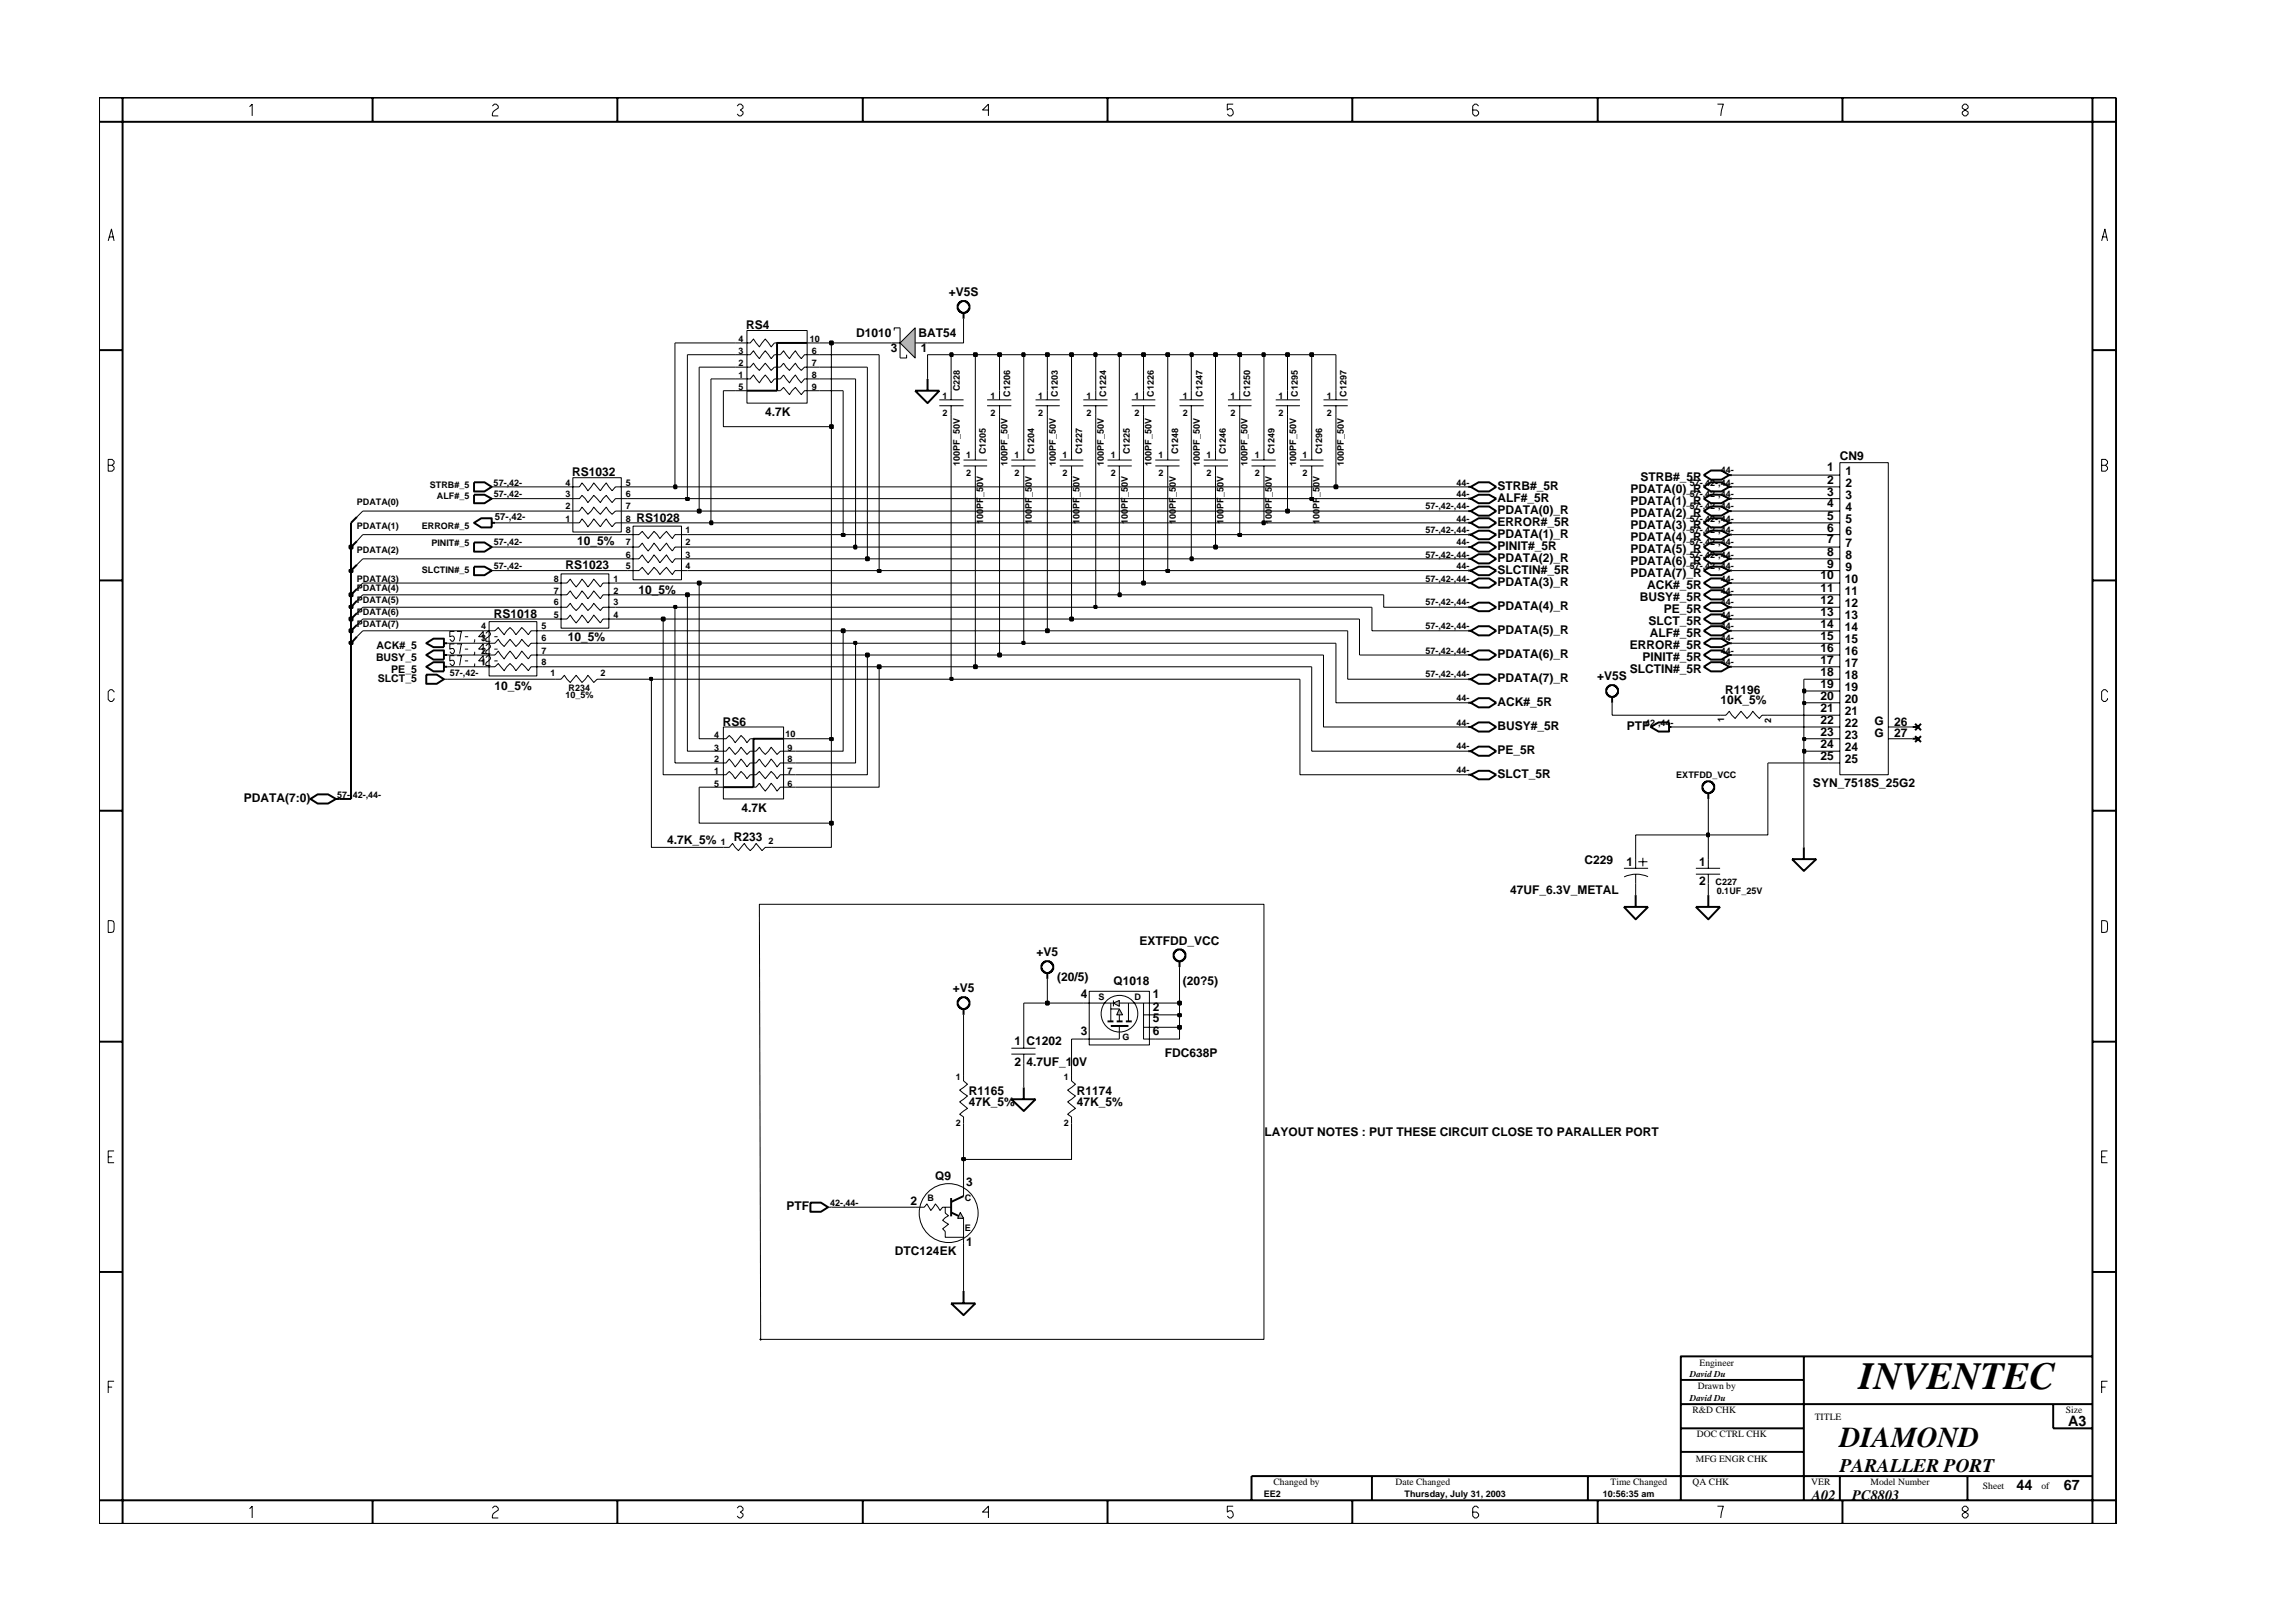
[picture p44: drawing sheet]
<svg xmlns="http://www.w3.org/2000/svg" width="297mm" height="210mm" viewBox="0 0 297 210" stroke-linecap="round" stroke-linejoin="round" font-family="sans-serif">
<defs><g id="words">
<text font-size="5" x="240.5" y="179.7">INVENTEC</text>
<text font-size="3.7" x="238" y="187.3">DIAMOND</text>
<text font-size="2.5" x="238" y="190.4">PARALLER PORT</text>
<g font-size="1.9">
<text x="267.6" y="184.6">A3</text>
<text x="234.4" y="194.1">A02</text>
<text x="239.6" y="194.1">PC8803</text>
<text x="260.9" y="192.9">44</text>
<text x="267" y="192.9">67</text>
</g>
<g font-size="1.6">
<text x="122.7" y="38.3">+V5S</text>
<text x="96.5" y="42.6">RS4</text>
<text x="110.8" y="43.6">D1010</text>
<text x="115.2" y="45.5">3</text>
<text x="118.8" y="43.6">BAT54</text>
<text x="119.1" y="45.5">1</text>
<text x="99" y="53.8">4.7K</text>
<text x="238" y="59.5">CN9</text>
<text x="74" y="61.7">RS1032</text>
<text x="193.7" y="63.4">STRB#_5R</text>
<text x="193.7" y="64.9">ALF#_5R</text>
<text x="210.9" y="63.7">PDATA(0)_R</text>
<text x="210.9" y="65.4">PDATA(1)_R</text>
<text x="212.2" y="62.2">STRB#_5R</text>
<text x="236.4" y="61">1</text>
<text x="236.4" y="62.6">2</text>
<text x="236.4" y="64.1">3</text>
<text x="236.4" y="65.7">4</text>
<text x="238.8" y="61.5">1</text>
<text x="238.8" y="63">2</text>
<text x="238.8" y="64.5">3</text>
<text x="74.7" y="70.5">10_5%</text>
<text x="82.3" y="67.5">RS1028</text>
<text x="193.7" y="69.6">PDATA(1)_R</text>
<text x="193.7" y="66.5">PDATA(0)_R</text>
<text x="193.7" y="71.1">PINIT#_5R</text>
<text x="193.7" y="68.1">ERROR#_5R</text>
<text x="210.9" y="66.9">PDATA(2)_R</text>
<text x="210.9" y="68.4">PDATA(3)_R</text>
<text x="210.9" y="70">PDATA(4)_R</text>
<text x="210.9" y="71.5">PDATA(5)_R</text>
<text x="236.4" y="67.3">5</text>
<text x="236.4" y="68.8">6</text>
<text x="236.4" y="70.3">7</text>
<text x="236.4" y="71.9">8</text>
<text x="238.8" y="66.1">4</text>
<text x="238.8" y="67.7">5</text>
<text x="238.8" y="69.2">6</text>
<text x="238.8" y="70.8">7</text>
<text x="73.2" y="73.7">RS1023</text>
<text x="82.6" y="76.8">10_5%</text>
<text x="193.7" y="75.9">PDATA(3)_R</text>
<text x="193.7" y="72.7">PDATA(2)_R</text>
<text x="193.7" y="74.2">SLCTIN#_5R</text>
<text x="210.9" y="74.7">PDATA(7)_R</text>
<text x="210.9" y="73.1">PDATA(6)_R</text>
<text x="212.1" y="77.7">BUSY#_5R</text>
<text x="213.1" y="76.2">ACK#_5R</text>
<text x="235.5" y="75">10</text>
<text x="235.5" y="76.6">11</text>
<text x="236.4" y="73.5">9</text>
<text x="238.7" y="75.5">10</text>
<text x="238.7" y="77">11</text>
<text x="238.8" y="72.3">8</text>
<text x="238.8" y="73.8">9</text>
<text x="63.9" y="79.9">RS1018</text>
<text x="73.5" y="83">10_5%</text>
<text x="193.7" y="82">PDATA(5)_R</text>
<text x="193.7" y="78.9">PDATA(4)_R</text>
<text x="210.8" y="84">ERROR#_5R</text>
<text x="213.3" y="80.8">SLCT_5R</text>
<text x="213.4" y="82.5">ALF#_5R</text>
<text x="215.2" y="79.3">PE_5R</text>
<text x="235.5" y="78.1">12</text>
<text x="235.5" y="79.7">13</text>
<text x="235.5" y="81.2">14</text>
<text x="235.5" y="82.8">15</text>
<text x="238.7" y="80.1">13</text>
<text x="238.7" y="81.6">14</text>
<text x="238.7" y="83.2">15</text>
<text x="238.7" y="78.6">12</text>
<text x="64" y="89.3">10_5%</text>
<text x="193.7" y="88.2">PDATA(7)_R</text>
<text x="193.7" y="85.2">PDATA(6)_R</text>
<text x="206.6" y="88">+V5S</text>
<text x="210.8" y="87.1">SLCTIN#_5R</text>
<text x="212.5" y="85.5">PINIT#_5R</text>
<text x="223.2" y="89.8">R1196</text>
<text x="235.5" y="84.4">16</text>
<text x="235.5" y="85.9">17</text>
<text x="235.5" y="87.4">18</text>
<text x="235.5" y="89">19</text>
<text x="238.7" y="84.8">16</text>
<text x="238.7" y="86.3">17</text>
<text x="238.7" y="87.9">18</text>
<text x="238.7" y="89.4">19</text>
<text x="93.5" y="93.9">RS6</text>
<text x="193.7" y="94.5">BUSY#_5R</text>
<text x="193.7" y="91.3">ACK#_5R</text>
<text x="210.5" y="94.5">PTF</text>
<text x="222.6" y="91.2">10K_5%</text>
<text x="235.5" y="90.6">20</text>
<text x="235.5" y="92.1">21</text>
<text x="235.5" y="93.7">22</text>
<text x="235.5" y="95.2">23</text>
<text x="238.7" y="90.9">20</text>
<text x="238.7" y="92.6">21</text>
<text x="238.7" y="94.1">22</text>
<text x="238.7" y="95.6">23</text>
<text x="242.5" y="93.9">G</text>
<text x="242.5" y="95.4">G</text>
<text x="245.1" y="93.9">26</text>
<text x="245.1" y="95.4">27</text>
<text x="193.7" y="97.5">PE_5R</text>
<text x="193.7" y="100.7">SLCT_5R</text>
<text x="234.6" y="101.9">SYN_7518S_25G2</text>
<text x="235.5" y="96.7">24</text>
<text x="235.5" y="98.4">25</text>
<text x="238.7" y="97.2">24</text>
<text x="238.7" y="98.7">25</text>
<text x="31.5" y="103.8">PDATA(7:0)</text>
<text x="95.9" y="105.1">4.7K</text>
<text x="86.3" y="109.2">4.7K_5%</text>
<text x="94.9" y="108.9">R233</text>
<text x="205" y="111.8">C229</text>
<text x="210.4" y="112.1">1</text>
<text x="219.8" y="112.1">1</text>
<text x="195.4" y="115.7">47UF_6.3V_METAL</text>
<text x="219.8" y="114.5">2</text>
<text x="134.1" y="123.8">+V5</text>
<text x="147.4" y="122.3">EXTFDD_VCC</text>
<text x="123.3" y="128.4">+V5</text>
<text x="136.8" y="126.9">(20/5)</text>
<text x="139.8" y="129.2">4</text>
<text x="144" y="127.5">Q1018</text>
<text x="149.1" y="129.2">1</text>
<text x="149.1" y="130.8">2</text>
<text x="153" y="127.5">(20?5)</text>
<text x="131.3" y="135.2">1 C1202</text>
<text x="131.3" y="137.9">2</text>
<text x="132.8" y="137.9">4.7UF_10V</text>
<text x="139.8" y="133.9">3</text>
<text x="149.1" y="132.3">5</text>
<text x="149.1" y="133.9">6</text>
<text x="150.7" y="136.8">FDC638P</text>
<text x="125.3" y="143.2">47K_5%</text>
<text x="125.3" y="141.7">R1165</text>
<text x="139.3" y="141.7">R1174</text>
<text x="139.3" y="143.2">47K_5%</text>
<text x="163.6" y="147.1">LAYOUT NOTES : PUT THESE CIRCUIT CLOSE TO PARALLER PORT</text>
<text x="117.8" y="156">2</text>
<text x="121" y="152.8">Q9</text>
<text x="125" y="153.5">3</text>
<text x="101.7" y="156.6">PTF</text>
<text x="125" y="161.3">1</text>
<text x="115.8" y="162.4">DTC124EK</text>
</g>
<g font-size="1.4">
<text x="48.6" y="85.5">BUSY_5</text>
<text x="48.7" y="84">ACK#_5</text>
<text x="48.9" y="88.3">SLCT_5</text>
<text x="50.6" y="87.1">PE_5</text>
</g>
<g font-size="1.2">
<text x="95.5" y="44.3">4</text>
<text x="95.5" y="45.8">3</text>
<text x="95.5" y="47.3">2</text>
<text x="104.8" y="44.2">10</text>
<text x="105" y="47.3">7</text>
<text x="105" y="45.8">6</text>
<text x="95.5" y="49">1</text>
<text x="95.5" y="50.5">5</text>
<text x="105" y="50.5">9</text>
<text x="105" y="49">8</text>
<text x="121.9" y="51.6">1</text>
<text x="121.9" y="53.9">2</text>
<text x="124.2" y="50.6" transform="rotate(-90 124.2 50.6)">C228</text>
<text x="128.1" y="51.6">1</text>
<text x="128.1" y="53.9">2</text>
<text x="130.7" y="51.3" transform="rotate(-90 130.7 51.3)">C1206</text>
<text x="134.3" y="51.6">1</text>
<text x="134.3" y="53.9">2</text>
<text x="136.8" y="51.3" transform="rotate(-90 136.8 51.3)">C1203</text>
<text x="140.6" y="51.6">1</text>
<text x="140.6" y="53.9">2</text>
<text x="143.1" y="51.3" transform="rotate(-90 143.1 51.3)">C1224</text>
<text x="146.8" y="51.6">1</text>
<text x="146.8" y="53.9">2</text>
<text x="149.3" y="51.3" transform="rotate(-90 149.3 51.3)">C1226</text>
<text x="153" y="51.6">1</text>
<text x="153" y="53.9">2</text>
<text x="155.6" y="51.3" transform="rotate(-90 155.6 51.3)">C1247</text>
<text x="159.2" y="51.6">1</text>
<text x="159.2" y="53.9">2</text>
<text x="161.7" y="51.3" transform="rotate(-90 161.7 51.3)">C1250</text>
<text x="165.4" y="51.6">1</text>
<text x="165.4" y="53.9">2</text>
<text x="167.9" y="51.3" transform="rotate(-90 167.9 51.3)">C1295</text>
<text x="171.6" y="51.6">1</text>
<text x="171.6" y="53.9">2</text>
<text x="174.2" y="51.3" transform="rotate(-90 174.2 51.3)">C1297</text>
<text x="125" y="59.3">1</text>
<text x="127.5" y="58.8" transform="rotate(-90 127.5 58.8)">C1205</text>
<text x="131.3" y="59.3">1</text>
<text x="133.8" y="58.8" transform="rotate(-90 133.8 58.8)">C1204</text>
<text x="137.4" y="59.3">1</text>
<text x="140" y="58.8" transform="rotate(-90 140 58.8)">C1227</text>
<text x="143.7" y="59.3">1</text>
<text x="146.2" y="58.8" transform="rotate(-90 146.2 58.8)">C1225</text>
<text x="149.9" y="59.3">1</text>
<text x="152.4" y="58.8" transform="rotate(-90 152.4 58.8)">C1248</text>
<text x="156.1" y="59.3">1</text>
<text x="158.6" y="58.8" transform="rotate(-90 158.6 58.8)">C1246</text>
<text x="162.3" y="59.3">1</text>
<text x="164.9" y="58.8" transform="rotate(-90 164.9 58.8)">C1249</text>
<text x="168.5" y="59.3">1</text>
<text x="171.1" y="58.8" transform="rotate(-90 171.1 58.8)">C1296</text>
<text x="46.2" y="65.3">PDATA(0)</text>
<text x="55.6" y="63.1">STRB#_5</text>
<text x="56.5" y="64.6">ALF#_5</text>
<text x="63.9" y="62.8">57-,42-</text>
<text x="63.9" y="64.4">57-,42-</text>
<text x="73.2" y="62.8">4</text>
<text x="73.2" y="64.4">3</text>
<text x="73.2" y="65.9">2</text>
<text x="81" y="65.9">7</text>
<text x="81" y="64.4">6</text>
<text x="81" y="62.8">5</text>
<text x="124.2" y="60.3" transform="rotate(-90 124.2 60.3)">100PF_50V</text>
<text x="125" y="61.7">2</text>
<text x="130.3" y="60.3" transform="rotate(-90 130.3 60.3)">100PF_50V</text>
<text x="131.3" y="61.7">2</text>
<text x="136.6" y="60.3" transform="rotate(-90 136.6 60.3)">100PF_50V</text>
<text x="137.4" y="61.7">2</text>
<text x="142.8" y="60.3" transform="rotate(-90 142.8 60.3)">100PF_50V</text>
<text x="143.7" y="61.7">2</text>
<text x="149" y="60.3" transform="rotate(-90 149 60.3)">100PF_50V</text>
<text x="149.9" y="61.7">2</text>
<text x="155.2" y="60.3" transform="rotate(-90 155.2 60.3)">100PF_50V</text>
<text x="156.1" y="61.7">2</text>
<text x="161.4" y="60.3" transform="rotate(-90 161.4 60.3)">100PF_50V</text>
<text x="162.3" y="61.7">2</text>
<text x="167.7" y="60.3" transform="rotate(-90 167.7 60.3)">100PF_50V</text>
<text x="168.5" y="61.7">2</text>
<text x="173.9" y="60.3" transform="rotate(-90 173.9 60.3)">100PF_50V</text>
<text x="184.4" y="65.9">57-,42-,44-</text>
<text x="188.4" y="64.4">44-</text>
<text x="188.4" y="62.8">44-</text>
<text x="218.6" y="64.4">57-,42-,44-</text>
<text x="218.6" y="65.9">57-,42-,44-</text>
<text x="218.6" y="62.8">57-,42-,44-</text>
<text x="222.6" y="61.2">44-</text>
<text x="46.2" y="68.4">PDATA(1)</text>
<text x="46.2" y="71.6">PDATA(2)</text>
<text x="54.6" y="68.4">ERROR#_5</text>
<text x="55.8" y="70.6">PINIT#_5</text>
<text x="63.9" y="70.5">57-,42-</text>
<text x="64" y="67.3">57-,42-</text>
<text x="73.2" y="67.5">1</text>
<text x="81" y="69">8</text>
<text x="81" y="70.5">7</text>
<text x="81" y="67.5">8</text>
<text x="88.7" y="70.5">2</text>
<text x="88.7" y="69">1</text>
<text x="127.2" y="67.8" transform="rotate(-90 127.2 67.8)">100PF_50V</text>
<text x="133.5" y="67.8" transform="rotate(-90 133.5 67.8)">100PF_50V</text>
<text x="139.7" y="67.8" transform="rotate(-90 139.7 67.8)">100PF_50V</text>
<text x="145.9" y="67.8" transform="rotate(-90 145.9 67.8)">100PF_50V</text>
<text x="152.1" y="67.8" transform="rotate(-90 152.1 67.8)">100PF_50V</text>
<text x="158.3" y="67.8" transform="rotate(-90 158.3 67.8)">100PF_50V</text>
<text x="164.5" y="67.8" transform="rotate(-90 164.5 67.8)">100PF_50V</text>
<text x="170.7" y="67.8" transform="rotate(-90 170.7 67.8)">100PF_50V</text>
<text x="184.4" y="69">57-,42-,44-</text>
<text x="188.4" y="67.5">44-</text>
<text x="188.4" y="70.5">44-</text>
<text x="218.6" y="70.5">57-,42-,44-</text>
<text x="218.6" y="69">57-,42-,44-</text>
<text x="218.6" y="67.5">57-,42-,44-</text>
<text x="46.2" y="76.5">PDATA(4)</text>
<text x="46.2" y="75.3">PDATA(3)</text>
<text x="54.6" y="74.2">SLCTIN#_5</text>
<text x="63.9" y="73.7">57-,42-</text>
<text x="71.7" y="75.3">8</text>
<text x="71.7" y="76.8">7</text>
<text x="79.4" y="76.8">2</text>
<text x="79.4" y="75.3">1</text>
<text x="81" y="72.2">6</text>
<text x="81" y="73.7">5</text>
<text x="88.7" y="73.7">4</text>
<text x="88.7" y="72.2">3</text>
<text x="184.4" y="72.2">57-,42-,44-</text>
<text x="184.4" y="75.3">57-,42-,44-</text>
<text x="188.4" y="73.7">44-</text>
<text x="218.6" y="73.7">57-,42-,44-</text>
<text x="218.6" y="72.2">57-,42-,44-</text>
<text x="222.6" y="76.8">44-</text>
<text x="222.6" y="75.3">44-</text>
<text x="46.2" y="78">PDATA(5)</text>
<text x="46.2" y="79.6">PDATA(6)</text>
<text x="46.2" y="81.1">PDATA(7)</text>
<text x="62.3" y="81.5">4</text>
<text x="62.3" y="83">3</text>
<text x="70" y="83">6</text>
<text x="70" y="81.5">5</text>
<text x="71.7" y="78.3">6</text>
<text x="71.7" y="79.9">5</text>
<text x="79.4" y="79.9">4</text>
<text x="79.4" y="78.3">3</text>
<text x="184.4" y="78.3">57-,42-,44-</text>
<text x="184.4" y="81.5">57-,42-,44-</text>
<text x="222.6" y="81.5">44-</text>
<text x="222.6" y="78.3">44-</text>
<text x="222.6" y="83">44-</text>
<text x="222.6" y="79.9">44-</text>
<text x="58.2" y="87.5">57-,42-</text>
<text x="62.3" y="84.6">2</text>
<text x="62.3" y="86.1">1</text>
<text x="70" y="86.1">8</text>
<text x="70" y="84.6">7</text>
<text x="71.2" y="87.5">1</text>
<text x="73.6" y="89.4">R234</text>
<text x="77.7" y="87.5">2</text>
<text x="184.4" y="87.6">57-,42-,44-</text>
<text x="184.4" y="84.6">57-,42-,44-</text>
<text x="222.6" y="86.1">44-</text>
<text x="222.6" y="84.6">44-</text>
<text x="73.1" y="90.4">10_5%</text>
<text x="92.4" y="95.5">4</text>
<text x="101.6" y="95.4">10</text>
<text x="188.4" y="90.8">44-</text>
<text x="188.4" y="93.9">44-</text>
<text x="212.8" y="93.9">42-,44-</text>
<text x="223" y="93.5" transform="rotate(-90 223 93.5)">1</text>
<text x="229.1" y="93.6" transform="rotate(-90 229.1 93.6)">2</text>
<text x="92.4" y="97.1">3</text>
<text x="92.4" y="98.7">2</text>
<text x="92.4" y="100.2">1</text>
<text x="92.4" y="101.8">5</text>
<text x="101.9" y="98.7">8</text>
<text x="101.9" y="97.1">9</text>
<text x="101.9" y="101.8">6</text>
<text x="101.9" y="100.2">7</text>
<text x="188.4" y="100.1">44-</text>
<text x="188.4" y="97">44-</text>
<text x="216.9" y="100.7">EXTFDD_VCC</text>
<text x="43.6" y="103.2">57-,42-,44-</text>
<text x="93.2" y="109.3">1</text>
<text x="99.4" y="109.2">2</text>
<text x="221.9" y="114.5">C227</text>
<text x="222.1" y="115.7">0.1UF_25V</text>
<text x="142.1" y="129.5">S</text>
<text x="146.8" y="129.5">D</text>
<text x="145.2" y="134.6">G</text>
<text x="123.6" y="139.7">1</text>
<text x="137.6" y="139.7">1</text>
<text x="123.6" y="145.7">2</text>
<text x="137.6" y="145.7">2</text>
<text x="120" y="155.5">B</text>
<text x="124.8" y="155.4">C</text>
<text x="107.4" y="156.1">42-,44-</text>
<text x="124.8" y="159.3">E</text>
<text x="218.6" y="178.2">David Du</text>
<text x="219.6" y="179.8">Drawn by</text>
<text x="219.9" y="176.7">Engineer</text>
<text x="218.6" y="181.3">David Du</text>
<text x="219" y="182.9">R&amp;D CHK</text>
<text x="234.8" y="183.8">TITLE</text>
<text x="267.3" y="182.9">Size</text>
<text x="219.4" y="189.2">MFG ENGR CHK</text>
<text x="219.5" y="186">DOC CTRL CHK</text>
<text x="163.5" y="193.7">EE2</text>
<text x="164.8" y="192.2">Changed by</text>
<text x="180.6" y="192.2">Date Changed</text>
<text x="181.7" y="193.7">Thursday, July 31, 2003</text>
<text x="207.4" y="193.7">10:56:35 am</text>
<text x="208.4" y="192.2">Time Changed</text>
<text x="219" y="192.2">QA CHK</text>
<text x="234.3" y="192.2">VER</text>
<text x="242" y="192.2">Model Number</text>
<text x="256.5" y="192.7">Sheet</text>
<text x="264.1" y="192.7">of</text>
</g>
</g></defs>
<g fill="none" stroke="#000" stroke-width=".25">
<path d="M104.4 44.4h-3.9v6.2h-3.9M46.2 70l-.8 .8M189.9 69.2h.4M190.3 69.2l1-.5h1.3l1 .5-1 .6h-1.3zM220.4 61.5l.9-.6h1.4l1 .6-1 .6h-1.4zM220.4 73.8l.9-.5h1.4l1 .5-1 .6h-1.4zM220.4 64.5l.9-.5h1.4l1 .5-1 .6h-1.4zM223.7 61.5h.4M223.7 73.8h.4M223.7 64.5h.4M55.1 87.3h1.4l.9 .6-.9 .6h-1.4zM189.9 94.1h.4"/>
<path d="M189.9 90.9h.4M190.3 90.9l1-.5h1.3l1 .5-1 .6h-1.3zM190.3 94.1l1-.6h1.3l1 .6-1 .6h-1.3zM247.4 94.1h.8M247.8 93.7l.7 .8M248.5 93.7l-.7 .8M40.2 103.4l.9-.6h1.3l1.1 .6-1.1 .6h-1.3zM43.5 103.4h.4M104.8 155.6h1.4l.9 .6-.9 .6h-1.4zM123 155v2.4M123 156.9l1.7 .8M124.7 154.8l-1.7 .7"/>
</g>
<g fill="none" stroke="#000" stroke-width=".13">
<path d="M95.1 44.4h2l.4-.5 .7 1 .8-1 .8 1 .4-.5h.3M95.1 45.9h2l.4-.5 .7 1 .8-1 .8 1 .4-.5h.8l.4-.5 .7 1 .8-1 .8 1 .4-.5h1.9M95.1 47.5h2l.4-.5 .7 .9 .8-.9 .8 .9 .4-.4h.8l.4-.5 .7 .9 .8-.9 .8 .9 .4-.4h1.9M95.1 49h2l.4-.5 .7 1 .8-1 .8 1 .4-.5h.8l.4-.5 .7 1 .8-1 .8 1 .4-.5h1.9M95.1 50.6h1.5M96.6 42.8h7.8v9.4h-7.8zM100.5 50.6h.5l.4-.5 .7 1 .8-1 .8 1 .4-.5h1.9M104.4 44.4h1.6M124.7 59.5h3M126.2 58.3v1.2M146.4 51.7h3.1M146.4 52.5h3.1"/>
<path d="M147.9 50.6v1.1M147.9 52.5v1.2M149.5 59.5h3.1M151.1 58.3v1.2M155.7 59.5h3.2M157.3 58.3v1.2M161.9 59.5h3.1M163.5 58.3v1.2M46.9 69.2l-.7 .8M124.7 60.3h3M126.2 60.3v1.2M149.5 60.3h3.1"/>
<path d="M151.1 60.3v1.2M155.7 60.3h3.2M157.3 60.3v1.2M161.9 60.3h3.1M163.5 60.3v1.2M57.4 87.9h.5M107.1 156.2h.5M124.7 153.1v1.7"/>
<circle cx="122.7" cy="157" r="3.8"/>
</g>
<path d="M124.2 156.9l.5 .8h-.8z" fill-rule="evenodd" fill="#b3b3b3" stroke="#000" stroke-width=".13"/>
<g fill="none" stroke="#000" stroke-width=".13">
<path d="M127.7 51.7h3.1M127.7 52.5h3.1M129.3 50.6v1.1M129.3 52.5v1.2M130.8 59.5h3.2M132.4 58.3v1.2M137.1 59.5h3.1M138.6 58.3v1.2M140.2 51.7h3.1M140.2 52.5h3.1M141.8 50.6v1.1M141.8 52.5v1.2"/>
<path d="M152.6 51.7h3.1M152.6 52.5h3.1M154.1 50.6v1.1M154.1 52.5v1.2M158.9 51.7h3M158.9 52.5h3M160.4 50.6v1.1M160.4 52.5v1.2M46.9 75.5l-.7 .7M46.9 66.1l-.7 .8M63.6 73.8h.4M63.6 63h.4"/>
<path d="M63.6 64.5h.4M130.8 60.3h3.2M132.4 60.3v1.2M137.1 60.3h3.1M138.6 60.3v1.2M62.5 81.6h1.5l.5-.4 .7 .9 .8-.9 .7 .9 .8-.9 .9 .9 .3-.5h1.5M62.5 83.2h1.5l.5-.5 .7 1 .8-1 .7 1 .8-1 .9 1 .3-.5h1.5M62.5 84.8h1.5l.5-.5 .7 1 .8-1 .7 1 .8-1 .9 1 .3-.5h1.5M62.5 86.3h1.5l.5-.4 .7 .9 .8-.9 .7 .9 .8-.9 .9 .9 .3-.5h1.5M63.3 80.4h6.2v7.1h-6.2zM71.8 87.9h.8l.4-.5 .8 .9 .7-.9 .8 .9 .8-.9 .7 .9 .4-.4h.8M222.5 92.6h.8l.4-.6 .8 1 .7-1 .8 1 .8-1 .8 1 .4-.4h.7"/>
<path d="M219.4 112.4h3.1M219.4 113.1h3.1M221 111.2v1.2M221 113.1v1.2M124.7 139.1v.8l.5 .4-1.1 .8 1.1 .7-1.1 .8 1.1 .8-1.1 .8 .6 .3v.9M130.8 135.7h3.2M130.8 136.4h3.2M132.4 134.5v1.2M132.4 136.4v1.2M138.6 139.1v.8l.5 .4-1 .8 1 .7-1 .8 1 .8-1 .8 .5 .3v.9M144.8 132.8v1.7M118.4 156.2h1.2l.3-.4 .5 .8 .6-.8 .6 .8 .3-.4h1.1"/>
<path d="M122.3 156.2v.8l.4 .3-.8 .6 .8 .5-.8 .6 .4 .4v.7h2.4M124.7 157.7v3.2"/>
</g>
<g fill="none" stroke="#000" stroke-width=".25">
<path d="M46.2 76.2l-.8 .8M46.2 66.9l-.8 .8M61.3 73.3h1.4l.9 .5-.9 .6h-1.4zM61.3 62.4h1.4l.9 .6-.9 .6h-1.4zM61.3 64h1.4l.9 .5-.9 .6h-1.4zM189.9 66.1h.4M189.9 63h.4M189.9 78.6h.4M190.3 63l1-.6h1.3l1 .6-1 .6h-1.3zM190.3 66.1l1-.6h1.3l1 .6-1 .6h-1.3zM190.3 78.6l1-.6h1.3l1 .6-1 .5h-1.3zM220.4 66.1l.9-.6h1.4l1 .6-1 .6h-1.4z"/>
<path d="M220.4 69.2l.9-.5h1.4l1 .5-1 .6h-1.4zM220.4 78.6l.9-.6h1.4l1 .6-1 .5h-1.4zM223.7 66.1h.4M223.7 69.2h.4M223.7 78.6h.4M55.1 83.2l1-.6h1.3v1.1h-1.3zM55.1 86.3l1-.6h1.3v1.2h-1.3zM57.4 83.2h.5M57.4 86.3h.5M189.9 84.8h.4M189.9 87.9h.4M190.3 84.8l1-.6h1.3l1 .6-1 .6h-1.3z"/>
<path d="M190.3 87.9l1-.6h1.3l1 .6-1 .6h-1.3zM213.6 94.1l1-.6h1.3v1.2h-1.3zM215.9 94.1h.4M220.4 83.2l.9-.6h1.4l1 .6-1 .5h-1.4zM220.4 84.8l.9-.6h1.4l1 .6-1 .6h-1.4zM220.4 81.6l.9-.6h1.4l1 .6-1 .6h-1.4zM223.7 83.2h.4M223.7 84.8h.4M223.7 81.6h.4M247.4 95.6h.8M247.8 95.3l.7 .7M248.5 95.3l-.7 .7"/>
<path d="M189.9 100.3h.4M190.3 100.3l1-.5h1.3l1 .5-1 .6h-1.3zM219.4 117.4h3.1l-1.5 1.6zM220.5 101.3h.1a.61 .61 0 0 1 .8 0l.4 .3v.5l-.5 .5h-.5v-.1h-.2l-.3-.2-.1-.7h.1v-.2zM221 102.6v.8M221 115.8v1.6M124 129.4l.2-.2a.61 .61 0 0 1 .9 0l.3 .4v.5l-.5 .5h-.5v-.1h-.2l-.2-.3v-.1h-.1zM124.7 130.6v.7M134.8 124.7l.3-.1a.61 .61 0 0 1 .8 0l.4 .3v.5l-.6 .5h-.5v-.1h-.1l-.3-.2v-.2h-.1zM135.5 125.9v.8M143.7 132.8h2.3M130.8 142.3h3.2l-1.6 1.5z"/>
<path d="M132.4 140.7v1.6"/>
</g>
<path d="M144 129.8l.8-.3v.7z" fill-rule="evenodd" fill="#b3b3b3" stroke="#000" stroke-width=".13"/>
<path d="M144 129.5v.7" fill="none" stroke="#000" stroke-width=".13"/>
<path d="M144.8 130.6l.4 .7h-.7z" fill-rule="evenodd" fill="#b3b3b3" stroke="#000" stroke-width=".13"/>
<g fill="none" stroke="#000" stroke-width=".25">
<path d="M118.4 50.6h3.1l-1.5 1.6zM120 49v1.6M46.2 73.1l-.8 .7M46.2 77.7l-.8 .9M61.3 70.2h1.4l.9 .6-.9 .6h-1.4zM189.9 72.3h.4M189.9 70.8h.4M189.9 64.5h.4M189.9 75.5h.4M189.9 67.7h.4M189.9 73.8h.4M190.3 64.5l1-.5h1.3l1 .5-1 .6h-1.3z"/>
<path d="M190.3 75.5l1-.6h1.3l1 .6-1 .5h-1.3zM190.3 70.8l1-.6h1.3l1 .6-1 .6h-1.3zM190.3 67.7l1-.6h1.3l1 .6-1 .6h-1.3zM190.3 72.3l1-.6h1.3l1 .6-1 .6h-1.3zM190.3 73.8l1-.5h1.3l1 .5-1 .6h-1.3zM220.4 72.3l.9-.6h1.4l1 .6-1 .6h-1.4zM220.4 70.8l.9-.6h1.4l1 .6-1 .6h-1.4zM220.4 75.5l.9-.6h1.4l1 .6-1 .5h-1.4zM220.4 67.7l.9-.6h1.4l1 .6-1 .6h-1.4zM223.7 72.3h.4M223.7 70.8h.4M223.7 75.5h.4"/>
<path d="M223.7 67.7h.4M46.2 80.9l-.8 .7M46.2 82.4l-.8 .8M55.1 84.8l1-.6h1.3v1.2h-1.3zM57.4 84.8h.5M101.4 95.6h-3.9v6.3h-3.9M189.9 97.2h.4M189.9 81.6h.4M190.3 97.2l1-.6h1.3l1 .6-1 .6h-1.3zM190.3 81.6l1-.6h1.3l1 .6-1 .6h-1.3zM208.1 88.8a.61 .61 0 0 1 .9 0l.3 .4v.5l-.5 .5h-.5v-.1h-.2l-.2-.3-.1-.6h.1v-.2zM208.6 90.2v.7"/>
<path d="M220.4 86.3l.9-.6h1.4l1 .6-1 .6h-1.4zM220.4 80.1l.9-.6h1.4l1 .6-1 .6h-1.4zM223.7 86.3h.4M223.7 80.1h.4M231.8 111.2h3.2l-1.6 1.5zM233.4 109.7v1.5M143.3 132.2h.7M144.5 132.2h.7M145.7 132.2h.7M152.2 123l.7-.1v.1h.1l.3 .2 .1 .7h-.1v.2l-.3 .2-.7 .1v-.1h-.1l-.3-.2-.1-.7h.1v-.2zM152.6 124.4v.8M123 168.7h3.2l-1.5 1.5z"/>
<path d="M124.7 167.1v1.6"/>
</g>
<g fill="none" stroke="#000" stroke-width=".13">
<path d="M115.3 44.4h1.1M116.4 42.4v3.9M118.4 44.4h1.6M121.5 51.7h3.2M121.5 52.5h3.2M123 50.6v1.1M123 52.5v1.2M134 51.7h3.1M134 52.5h3.1M135.5 50.6v1.1M135.5 52.5v1.2M165 51.7h3.2"/>
<path d="M165 52.5h3.2M166.6 50.6v1.1M166.6 52.5v1.2M168.2 59.5h3M169.7 58.3v1.2M171.2 51.7h3.2M171.2 52.5h3.2M172.8 50.6v1.1M172.8 52.5v1.2M238 59.9h6.3v40.4h-6.3zM46.9 72.3l-.7 .8M46.9 77l-.7 .7"/>
<path d="M63.6 70.8h.4M71.8 75.5h1.5l.5-.6 .7 1.1 .8-1.1 .8 1.1 .7-1.1 .9 1.1 .3-.5h1.6M71.8 77h1.5l.5-.5 .7 1 .8-1 .8 1 .7-1 .9 1 .3-.5h1.6M71.8 78.6h1.5l.5-.5 .7 .9 .8-.9 .8 .9 .7-.9 .9 .9 .3-.4h1.6M72.6 74.3h6.2v7h-6.2zM73.3 63h1.7l.3-.5 .8 1 .7-1 .9 1 .7-1 .8 1 .4-.5h1.5M73.3 64.5h1.7l.3-.4 .8 .9 .7-.9 .9 .9 .7-.9 .8 .9 .4-.5h1.5M73.3 66.1h1.7l.3-.5 .8 1 .7-1 .9 1 .7-1 .8 1 .4-.5h1.5M73.3 67.7h1.7l.3-.5 .8 1 .7-1 .9 1 .7-1 .8 1 .4-.5h1.5M74.1 61.8h6.3v7h-6.3zM81.1 69.2h1.6l.4-.4 .7 .9 .8-.9 .8 .9 .8-.9 .8 .9 .3-.5h1.6M81.1 70.8h1.6l.4-.5 .7 1 .8-1 .8 1 .8-1 .8 1 .3-.5h1.6"/>
<path d="M81.1 72.3h1.6l.4-.5 .7 1 .8-1 .8 1 .8-1 .8 1 .3-.5h1.6M81.1 73.8h1.6l.4-.4 .7 1 .8-1 .8 1 .8-1 .8 1 .3-.6h1.6M81.9 68.1h6.3v6.9h-6.3zM168.2 60.3h3M169.7 60.3v1.2M236.5 69.2h1.5M236.5 70.8h1.5M236.5 72.3h1.5M236.5 73.8h1.5M236.5 75.5h1.5M236.5 77h1.5M236.5 78.6h1.5"/>
<path d="M236.5 63h1.5M236.5 64.5h1.5M236.5 66.1h1.5M236.5 67.7h1.5M236.5 61.5h1.5M46.9 80.1l-.7 .8M46.9 81.6l-.7 .8M71.8 80.1h1.5l.5-.5 .7 1 .8-1 .8 1 .7-1 .9 1 .3-.5h1.6M92 95.6h1.9l.4-.4 .8 .9 .8-.9 .7 .9 .5-.5h.4M92 97.2h1.9l.4-.5 .8 .9 .8-.9 .7 .9 .5-.4h.7l.4-.5 .8 .9 .8-.9 .7 .9 .5-.4h1.9M92 98.7h1.9l.4-.5 .8 1 .8-1 .7 1 .5-.5h.7l.4-.5 .8 1 .8-1 .7 1 .5-.5h1.9M93.6 94.1h7.8v9.3h-7.8z"/>
<path d="M101.4 95.6h1.5M236.5 95.6h1.5M236.5 97.2h1.5M236.5 98.7h1.5M236.5 80.1h1.5M236.5 81.6h1.5M236.5 84.8h1.5M236.5 83.2h1.5M236.5 87.9h1.5M236.5 86.3h1.5M236.5 90.9h1.5M236.5 89.4h1.5"/>
<path d="M236.5 94.1h1.5M236.5 92.6h1.5M244.3 95.6h1.5M244.3 94.1h1.5M92 100.3h1.9l.4-.5 .8 1 .8-1 .7 1 .5-.5h.7l.4-.5 .8 1 .8-1 .7 1 .5-.5h1.9M92 101.9h1.6M93.6 109.7h.7l.5-.6 .7 1 .8-1 .8 1 .7-1 .8 1 .4-.4h.8M97.5 101.9h.3l.4-.5 .8 1 .8-1 .7 1 .5-.5h1.9M210.1 112.4h3.1M211.6 111.2v1.2M211.6 113.1v1.2M211.9 111.5h1.2"/>
<path d="M212.5 111v1.1M213.2 113.5a3.7 3.7 0 0 0-3.1 0M140.2 129.8h3.8M140.2 134.5h4.6M140.9 128.3h7.8v6.9h-7.8zM143.7 129.8v2.4M143.7 130.6h1.1M144.8 129.8h4.7M144.8 131.3v.9M146 129.8v2.4M147.9 129.8v4.7h1.6M147.9 132.9h1.6"/>
<path d="M147.9 131.3h1.6"/>
<circle cx="144.8" cy="131.2" r="2.37"/>
</g>
<path d="M116.4 44.4l2-2v3.9z" fill-rule="evenodd" fill="#b3b3b3" stroke="#000" stroke-width=".13"/>
<path d="M116.4 42.4h-.7v.4M117.3 45.9v.4h-.9M143.3 59.5h3.1M144.8 58.3v1.2M46.9 78.6l-.7 .7M143.3 60.3h3.1M144.8 60.3v1.2M107.6 156.2h10.8M124.7 150v3.1M124.7 160.9v6.2" fill="none" stroke="#000" stroke-width=".13"/>
<path d="M124 39.3l.2-.2a.61 .61 0 0 1 .9 0l.3 .4v.5l-.5 .5h-.5v-.1h-.2l-.2-.3v-.1h-.1zM124.7 40.5v.7M46.2 79.3l-.8 .8M61.3 67.7l1-.6h1.3v1.2h-1.3zM63.6 67.7h.4M220.4 63l.9-.6h1.4l1 .6-1 .6h-1.4zM220.4 77l.9-.6h1.4l1 .6-1 .6h-1.4zM223.7 63h.4M223.7 77h.4M210.1 117.4h3.1l-1.6 1.6zM211.6 115.8v1.6" fill="none" stroke="#000" stroke-width=".25"/>
<path d="M124.5 149.9h.3v.2h-.3z" fill-rule="evenodd" fill="#c2c2c2" stroke="#000" stroke-width=".25"/>
<path d="M124.5 149.9h.3v.2h-.3z" fill="none" stroke="#000" stroke-width=".25"/>
<path d="M124.7 131.3v7.8M132.4 129.8v4.7M132.4 137.6v3.1M140.2 134.5h-1.6v4.6M149.5 132.9h3.1v1.6h-3.1M124.7 145.4v4.6h13.9v-4.6" fill="none" stroke="#000" stroke-width=".13"/>
<path d="M152.4 132.8h.4v.3h-.4z" fill-rule="evenodd" fill="#c2c2c2" stroke="#000" stroke-width=".25"/>
<path d="M152.4 132.8h.4v.3h-.4z" fill="none" stroke="#000" stroke-width=".25"/>
<path d="M149.5 131.3h3.1v1.6" fill="none" stroke="#000" stroke-width=".13"/>
<path d="M152.4 131.2h.4v.3h-.4z" fill-rule="evenodd" fill="#c2c2c2" stroke="#000" stroke-width=".25"/>
<path d="M152.4 131.2h.4v.3h-.4z" fill="none" stroke="#000" stroke-width=".25"/>
<path d="M132.4 129.8h3.1M152.6 129.8v1.5" fill="none" stroke="#000" stroke-width=".13"/>
<path d="M135.3 129.6h.4v.4h-.4z" fill-rule="evenodd" fill="#c2c2c2" stroke="#000" stroke-width=".25"/>
<path d="M135.3 129.6h.4v.4h-.4z" fill="none" stroke="#000" stroke-width=".25"/>
<path d="M135.5 126.7v3.1h4.7M149.5 129.8h3.1" fill="none" stroke="#000" stroke-width=".13"/>
<path d="M152.4 129.6h.4v.4h-.4z" fill-rule="evenodd" fill="#c2c2c2" stroke="#000" stroke-width=".25"/>
<path d="M152.4 129.6h.4v.4h-.4z" fill="none" stroke="#000" stroke-width=".25"/>
<path d="M84.3 87.9v21.8h9.3M233.4 97.2v12.5M107.6 106.5v3.2h-7.8M211.6 111.2v-3.2h9.4v3.2M211.6 114.3v1.5M221 114.3v1.5M152.6 125.2v4.6" fill="none" stroke="#000" stroke-width=".13"/>
<path d="M220.8 107.9h.3v.3h-.3z" fill-rule="evenodd" fill="#c2c2c2" stroke="#000" stroke-width=".25"/>
<path d="M220.8 107.9h.3v.3h-.3z" fill="none" stroke="#000" stroke-width=".25"/>
<path d="M228.7 98.7v9.3h-7.7v-4.6M90.5 101.9v4.6h17.1" fill="none" stroke="#000" stroke-width=".13"/>
<path d="M107.4 106.4h.3v.3h-.3z" fill-rule="evenodd" fill="#c2c2c2" stroke="#000" stroke-width=".25"/>
<path d="M45.4 83.2v20.2h-1.5M107.4 106.4h.3v.3h-.3z" fill="none" stroke="#000" stroke-width=".25"/>
<path d="M87.3 78.6v20.1h4.7M88.9 77v20.2h3.1M85.8 80.1v20.2h6.2M107.6 95.6v10.9M109.1 81.6v15.6h-6.2M110.7 83.2v15.5h-7.8M112.2 84.8v15.5h-9.3M113.7 86.3v15.6h-10.8M168.2 87.9v12.4h21.7M169.7 86.3v10.9h20.2M228.7 98.7h7.8M90.5 101.9h1.5" fill="none" stroke="#000" stroke-width=".13"/>
<path d="M233.3 97h.2v.4h-.2z" fill-rule="evenodd" fill="#c2c2c2" stroke="#000" stroke-width=".25"/>
<path d="M233.3 97h.2v.4h-.2z" fill="none" stroke="#000" stroke-width=".25"/>
<path d="M90.5 75.5v20.1h1.5M102.9 95.6h4.7M233.4 95.6v1.6h3.1" fill="none" stroke="#000" stroke-width=".13"/>
<path d="M107.4 95.5h.3v.3h-.3z" fill-rule="evenodd" fill="#c2c2c2" stroke="#000" stroke-width=".25"/>
<path d="M107.4 95.5h.3v.3h-.3z" fill="none" stroke="#000" stroke-width=".25"/>
<path d="M107.6 55.2v40.4" fill="none" stroke="#000" stroke-width=".13"/>
<path d="M233.3 95.5h.2v.3h-.2z" fill-rule="evenodd" fill="#c2c2c2" stroke="#000" stroke-width=".25"/>
<path d="M233.3 95.5h.2v.3h-.2z" fill="none" stroke="#000" stroke-width=".25"/>
<path d="M171.2 84.8v9.3h18.7M172.8 83.2v7.7h17.1M208.6 90.9v1.7h13.9M216.3 94.1h20.2M228.7 92.6h7.8M233.4 90.9v4.7h3.1M245.8 95.6h1.6M245.8 94.1h1.6" fill="none" stroke="#000" stroke-width=".13"/>
<path d="M233.3 90.9h.2v.2h-.2z" fill-rule="evenodd" fill="#c2c2c2" stroke="#000" stroke-width=".25"/>
<path d="M233.3 90.9h.2v.2h-.2z" fill="none" stroke="#000" stroke-width=".25"/>
<path d="M233.4 89.4v1.5h3.1" fill="none" stroke="#000" stroke-width=".13"/>
<path d="M233.3 89.3h.2v.3h-.2z" fill-rule="evenodd" fill="#c2c2c2" stroke="#000" stroke-width=".25"/>
<path d="M233.3 89.3h.2v.3h-.2z" fill="none" stroke="#000" stroke-width=".25"/>
<path d="M57.9 87.9h13.9M78 87.9h6.3M233.4 87.9v1.5h3.1" fill="none" stroke="#000" stroke-width=".13"/>
<path d="M84.1 87.7h.3v.3h-.3z" fill-rule="evenodd" fill="#c2c2c2" stroke="#000" stroke-width=".25"/>
<path d="M84.1 87.7h.3v.3h-.3z" fill="none" stroke="#000" stroke-width=".25"/>
<path d="M84.3 87.9h38.7" fill="none" stroke="#000" stroke-width=".13"/>
<path d="M123 87.7h.2v.3h-.2z" fill-rule="evenodd" fill="#c2c2c2" stroke="#000" stroke-width=".25"/>
<path d="M123 87.7h.2v.3h-.2z" fill="none" stroke="#000" stroke-width=".25"/>
<path d="M123 53.7v34.2h45.2M57.9 86.3h4.6M70.2 86.3h43.5M174.4 81.6v6.3h15.5M233.4 87.9h3.1" fill="none" stroke="#000" stroke-width=".13"/>
<path d="M113.6 86.1h.3v.4h-.3z" fill-rule="evenodd" fill="#c2c2c2" stroke="#000" stroke-width=".25"/>
<path d="M113.6 86.1h.3v.4h-.3z" fill="none" stroke="#000" stroke-width=".25"/>
<path d="M113.7 86.3h12.5" fill="none" stroke="#000" stroke-width=".13"/>
<path d="M126 86.1h.4v.4h-.4z" fill-rule="evenodd" fill="#c2c2c2" stroke="#000" stroke-width=".25"/>
<path d="M126 86.1h.4v.4h-.4z" fill="none" stroke="#000" stroke-width=".25"/>
<path d="M126.2 61.5v24.8h43.5M57.9 84.8h4.6M70.2 84.8h42M224.1 86.3h12.4" fill="none" stroke="#000" stroke-width=".13"/>
<path d="M112 84.6h.4v.3h-.4z" fill-rule="evenodd" fill="#c2c2c2" stroke="#000" stroke-width=".25"/>
<path d="M112 84.6h.4v.3h-.4z" fill="none" stroke="#000" stroke-width=".25"/>
<path d="M112.2 84.8h17.1" fill="none" stroke="#000" stroke-width=".13"/>
<path d="M129.1 84.6h.4v.3h-.4z" fill-rule="evenodd" fill="#c2c2c2" stroke="#000" stroke-width=".25"/>
<path d="M129.1 84.6h.4v.3h-.4z" fill="none" stroke="#000" stroke-width=".25"/>
<path d="M129.3 53.7v31.1h41.9M175.9 80.1v4.7h14M224.1 84.8h12.4" fill="none" stroke="#000" stroke-width=".13"/>
<path d="M45.2 83.1h.4v.2h-.4z" fill-rule="evenodd" fill="#c2c2c2" stroke="#000" stroke-width=".25"/>
<path d="M45.2 83.1h.4v.2h-.4zM45.4 81.6v1.6" fill="none" stroke="#000" stroke-width=".25"/>
<path d="M57.9 83.2h4.6M70.2 83.2h40.5" fill="none" stroke="#000" stroke-width=".13"/>
<path d="M110.5 83.1h.3v.2h-.3z" fill-rule="evenodd" fill="#c2c2c2" stroke="#000" stroke-width=".25"/>
<path d="M110.5 83.1h.3v.2h-.3z" fill="none" stroke="#000" stroke-width=".25"/>
<path d="M110.7 83.2h21.7" fill="none" stroke="#000" stroke-width=".13"/>
<path d="M132.3 83.1h.2v.2h-.2z" fill-rule="evenodd" fill="#c2c2c2" stroke="#000" stroke-width=".25"/>
<path d="M132.3 83.1h.2v.2h-.2z" fill="none" stroke="#000" stroke-width=".25"/>
<path d="M132.4 61.5v21.7h40.4M224.1 83.2h12.4" fill="none" stroke="#000" stroke-width=".13"/>
<path d="M45.2 81.5h.4v.3h-.4z" fill-rule="evenodd" fill="#c2c2c2" stroke="#000" stroke-width=".25"/>
<path d="M45.2 81.5h.4v.3h-.4zM45.4 80.1v1.5" fill="none" stroke="#000" stroke-width=".25"/>
<path d="M46.9 81.6h15.6M70.2 81.6h38.9" fill="none" stroke="#000" stroke-width=".13"/>
<path d="M108.9 81.5h.3v.3h-.3z" fill-rule="evenodd" fill="#c2c2c2" stroke="#000" stroke-width=".25"/>
<path d="M108.9 81.5h.3v.3h-.3z" fill="none" stroke="#000" stroke-width=".25"/>
<path d="M109.1 81.6h26.4" fill="none" stroke="#000" stroke-width=".13"/>
<path d="M135.3 81.5h.4v.3h-.4z" fill-rule="evenodd" fill="#c2c2c2" stroke="#000" stroke-width=".25"/>
<path d="M135.3 81.5h.4v.3h-.4z" fill="none" stroke="#000" stroke-width=".25"/>
<path d="M135.5 53.7v27.9h38.9M177.5 78.6v3h12.4M224.1 81.6h12.4" fill="none" stroke="#000" stroke-width=".13"/>
<path d="M45.2 79.9h.4v.4h-.4z" fill-rule="evenodd" fill="#c2c2c2" stroke="#000" stroke-width=".25"/>
<path d="M45.2 79.9h.4v.4h-.4zM45.4 78.6v1.5" fill="none" stroke="#000" stroke-width=".25"/>
<path d="M46.9 80.1h24.9M79.6 80.1h6.2" fill="none" stroke="#000" stroke-width=".13"/>
<path d="M85.6 79.9h.4v.4h-.4z" fill-rule="evenodd" fill="#c2c2c2" stroke="#000" stroke-width=".25"/>
<path d="M85.6 79.9h.4v.4h-.4z" fill="none" stroke="#000" stroke-width=".25"/>
<path d="M85.8 80.1h52.8" fill="none" stroke="#000" stroke-width=".13"/>
<path d="M138.5 79.9h.3v.4h-.3z" fill-rule="evenodd" fill="#c2c2c2" stroke="#000" stroke-width=".25"/>
<path d="M138.5 79.9h.3v.4h-.3z" fill="none" stroke="#000" stroke-width=".25"/>
<path d="M138.6 61.5v18.6h37.3M224.1 80.1h12.4" fill="none" stroke="#000" stroke-width=".13"/>
<path d="M45.2 78.4h.4v.3h-.4z" fill-rule="evenodd" fill="#c2c2c2" stroke="#000" stroke-width=".25"/>
<path d="M45.2 78.4h.4v.3h-.4zM45.4 77v1.6" fill="none" stroke="#000" stroke-width=".25"/>
<path d="M46.9 78.6h24.9M79.6 78.6h7.7" fill="none" stroke="#000" stroke-width=".13"/>
<path d="M87.2 78.4h.3v.3h-.3z" fill-rule="evenodd" fill="#c2c2c2" stroke="#000" stroke-width=".25"/>
<path d="M87.2 78.4h.3v.3h-.3z" fill="none" stroke="#000" stroke-width=".25"/>
<path d="M87.3 78.6h54.5" fill="none" stroke="#000" stroke-width=".13"/>
<path d="M141.6 78.4h.2v.3h-.2z" fill-rule="evenodd" fill="#c2c2c2" stroke="#000" stroke-width=".25"/>
<path d="M141.6 78.4h.2v.3h-.2z" fill="none" stroke="#000" stroke-width=".25"/>
<path d="M141.8 53.7v24.9h35.7M179 77v1.6h10.9M224.1 78.6h12.4" fill="none" stroke="#000" stroke-width=".13"/>
<path d="M45.2 76.8h.4v.3h-.4z" fill-rule="evenodd" fill="#c2c2c2" stroke="#000" stroke-width=".25"/>
<path d="M45.2 76.8h.4v.3h-.4zM45.4 73.8v3.2" fill="none" stroke="#000" stroke-width=".25"/>
<path d="M46.9 77h24.9M79.6 77h9.3" fill="none" stroke="#000" stroke-width=".13"/>
<path d="M88.8 76.8h.3v.3h-.3z" fill-rule="evenodd" fill="#c2c2c2" stroke="#000" stroke-width=".25"/>
<path d="M88.8 76.8h.3v.3h-.3z" fill="none" stroke="#000" stroke-width=".25"/>
<path d="M88.9 77h55.9" fill="none" stroke="#000" stroke-width=".13"/>
<path d="M144.7 76.8h.3v.3h-.3z" fill-rule="evenodd" fill="#c2c2c2" stroke="#000" stroke-width=".25"/>
<path d="M144.7 76.8h.3v.3h-.3z" fill="none" stroke="#000" stroke-width=".25"/>
<path d="M46.9 75.5h24.9M79.6 75.5h10.9M144.8 61.5v15.5h34.2M224.1 77h12.4" fill="none" stroke="#000" stroke-width=".13"/>
<path d="M90.3 75.3h.3v.3h-.3z" fill-rule="evenodd" fill="#c2c2c2" stroke="#000" stroke-width=".25"/>
<path d="M90.3 75.3h.3v.3h-.3z" fill="none" stroke="#000" stroke-width=".25"/>
<path d="M90.5 75.5h57.4" fill="none" stroke="#000" stroke-width=".13"/>
<path d="M147.8 75.3h.3v.3h-.3z" fill-rule="evenodd" fill="#c2c2c2" stroke="#000" stroke-width=".25"/>
<path d="M147.8 75.3h.3v.3h-.3z" fill="none" stroke="#000" stroke-width=".25"/>
<path d="M147.9 53.7v21.8h42M224.1 75.5h12.4" fill="none" stroke="#000" stroke-width=".13"/>
<path d="M45.2 73.8h.4v.2h-.4z" fill-rule="evenodd" fill="#c2c2c2" stroke="#000" stroke-width=".25"/>
<path d="M45.2 73.8h.4v.2h-.4zM45.4 70.8v3" fill="none" stroke="#000" stroke-width=".25"/>
<path d="M64 73.8h17.1M88.9 73.8h24.8" fill="none" stroke="#000" stroke-width=".13"/>
<path d="M113.6 73.8h.3v.2h-.3z" fill-rule="evenodd" fill="#c2c2c2" stroke="#000" stroke-width=".25"/>
<path d="M113.6 73.8h.3v.2h-.3z" fill="none" stroke="#000" stroke-width=".25"/>
<path d="M113.7 45.9v27.9h37.4" fill="none" stroke="#000" stroke-width=".13"/>
<path d="M150.9 73.8h.3v.2h-.3z" fill-rule="evenodd" fill="#c2c2c2" stroke="#000" stroke-width=".25"/>
<path d="M150.9 73.8h.3v.2h-.3z" fill="none" stroke="#000" stroke-width=".25"/>
<path d="M46.9 72.3h34.2M88.9 72.3h23.3M151.1 61.5v12.3h38.8M224.1 73.8h12.4" fill="none" stroke="#000" stroke-width=".13"/>
<path d="M112 72.2h.4v.3h-.4z" fill-rule="evenodd" fill="#c2c2c2" stroke="#000" stroke-width=".25"/>
<path d="M112 72.2h.4v.3h-.4z" fill="none" stroke="#000" stroke-width=".25"/>
<path d="M112.2 47.5v24.8h41.9" fill="none" stroke="#000" stroke-width=".13"/>
<path d="M154 72.2h.3v.3h-.3z" fill-rule="evenodd" fill="#c2c2c2" stroke="#000" stroke-width=".25"/>
<path d="M154 72.2h.3v.3h-.3z" fill="none" stroke="#000" stroke-width=".25"/>
<path d="M154.1 53.7v18.6h35.8M224.1 72.3h12.4" fill="none" stroke="#000" stroke-width=".13"/>
<path d="M45.2 70.6h.4v.4h-.4z" fill-rule="evenodd" fill="#c2c2c2" stroke="#000" stroke-width=".25"/>
<path d="M45.2 70.6h.4v.4h-.4zM45.4 67.7v3.1" fill="none" stroke="#000" stroke-width=".25"/>
<path d="M64 70.8h17.1M88.9 70.8h21.8" fill="none" stroke="#000" stroke-width=".13"/>
<path d="M110.5 70.6h.3v.4h-.3z" fill-rule="evenodd" fill="#c2c2c2" stroke="#000" stroke-width=".25"/>
<path d="M110.5 70.6h.3v.4h-.3z" fill="none" stroke="#000" stroke-width=".25"/>
<path d="M110.7 49v21.8h46.6" fill="none" stroke="#000" stroke-width=".13"/>
<path d="M157.1 70.6h.3v.4h-.3z" fill-rule="evenodd" fill="#c2c2c2" stroke="#000" stroke-width=".25"/>
<path d="M157.1 70.6h.3v.4h-.3z" fill="none" stroke="#000" stroke-width=".25"/>
<path d="M46.9 69.2h34.2M88.9 69.2h20.2M157.3 61.5v9.3h32.6M224.1 70.8h12.4" fill="none" stroke="#000" stroke-width=".13"/>
<path d="M108.9 69.1h.3v.3h-.3z" fill-rule="evenodd" fill="#c2c2c2" stroke="#000" stroke-width=".25"/>
<path d="M108.9 69.1h.3v.3h-.3z" fill="none" stroke="#000" stroke-width=".25"/>
<path d="M109.1 50.6v18.6h51.3" fill="none" stroke="#000" stroke-width=".13"/>
<path d="M160.2 69.1h.4v.3h-.4z" fill-rule="evenodd" fill="#c2c2c2" stroke="#000" stroke-width=".25"/>
<path d="M160.2 69.1h.4v.3h-.4z" fill="none" stroke="#000" stroke-width=".25"/>
<path d="M160.4 53.7v15.5h29.5M64 67.7h9.3M81.1 67.7h10.9M224.1 69.2h12.4" fill="none" stroke="#000" stroke-width=".13"/>
<path d="M91.9 67.5h.2v.3h-.2z" fill-rule="evenodd" fill="#c2c2c2" stroke="#000" stroke-width=".25"/>
<path d="M91.9 67.5h.2v.3h-.2z" fill="none" stroke="#000" stroke-width=".25"/>
<path d="M92 49v18.7h71.5" fill="none" stroke="#000" stroke-width=".13"/>
<path d="M163.4 67.5h.2v.3h-.2z" fill-rule="evenodd" fill="#c2c2c2" stroke="#000" stroke-width=".25"/>
<path d="M163.4 67.5h.2v.3h-.2z" fill="none" stroke="#000" stroke-width=".25"/>
<path d="M46.9 66.1h26.4M81.1 66.1h9.4M163.5 61.5v6.2h26.4M224.1 67.7h12.4" fill="none" stroke="#000" stroke-width=".13"/>
<path d="M90.3 66h.3v.3h-.3z" fill-rule="evenodd" fill="#c2c2c2" stroke="#000" stroke-width=".25"/>
<path d="M90.3 66h.3v.3h-.3z" fill="none" stroke="#000" stroke-width=".25"/>
<path d="M90.5 47.5v18.6h76.1" fill="none" stroke="#000" stroke-width=".13"/>
<path d="M166.4 66h.3v.3h-.3z" fill-rule="evenodd" fill="#c2c2c2" stroke="#000" stroke-width=".25"/>
<path d="M166.4 66h.3v.3h-.3z" fill="none" stroke="#000" stroke-width=".25"/>
<path d="M166.6 53.7v12.4h23.3M64 64.5h9.3M81.1 64.5h7.8M224.1 66.1h12.4" fill="none" stroke="#000" stroke-width=".13"/>
<path d="M88.8 64.4h.3v.3h-.3z" fill-rule="evenodd" fill="#c2c2c2" stroke="#000" stroke-width=".25"/>
<path d="M88.8 64.4h.3v.3h-.3z" fill="none" stroke="#000" stroke-width=".25"/>
<path d="M88.9 45.9v18.6h80.8" fill="none" stroke="#000" stroke-width=".13"/>
<path d="M169.5 64.4h.4v.3h-.4z" fill-rule="evenodd" fill="#c2c2c2" stroke="#000" stroke-width=".25"/>
<path d="M169.5 64.4h.4v.3h-.4z" fill="none" stroke="#000" stroke-width=".25"/>
<path d="M64 63h9.3M81.1 63h6.2M169.7 61.5v3h20.2M224.1 64.5h12.4" fill="none" stroke="#000" stroke-width=".13"/>
<path d="M87.2 62.8h.3v.4h-.3z" fill-rule="evenodd" fill="#c2c2c2" stroke="#000" stroke-width=".25"/>
<path d="M87.2 62.8h.3v.4h-.3z" fill="none" stroke="#000" stroke-width=".25"/>
<path d="M87.3 44.4v18.6h85.5" fill="none" stroke="#000" stroke-width=".13"/>
<path d="M172.7 62.8h.3v.4h-.3z" fill-rule="evenodd" fill="#c2c2c2" stroke="#000" stroke-width=".25"/>
<path d="M172.7 62.8h.3v.4h-.3z" fill="none" stroke="#000" stroke-width=".25"/>
<path d="M93.6 50.6v4.6h14M126.2 45.9v12.4M132.4 45.9v12.4M138.6 45.9v12.4M144.8 45.9v12.4M151.1 45.9v12.4M157.3 45.9v12.4M163.5 45.9v12.4M169.7 45.9v12.4M172.8 53.7v9.3h17.1M224.1 63h12.4M224.1 61.5h12.4" fill="none" stroke="#000" stroke-width=".13"/>
<path d="M107.4 55h.3v.4h-.3z" fill-rule="evenodd" fill="#c2c2c2" stroke="#000" stroke-width=".25"/>
<path d="M107.4 55h.3v.4h-.3z" fill="none" stroke="#000" stroke-width=".25"/>
<g fill="none" stroke="#000" stroke-width=".13">
<path d="M88.9 45.9h6.2M90.5 47.5h4.6M92 49h3.1M93.6 50.6h1.5M106 50.6h3.1M106 49h4.7M106 47.5h6.2M106 45.9h7.7M107.6 44.4v10.8M120 49v-3.1h3v4.7M129.3 45.9v4.7M135.5 45.9v4.7"/>
<path d="M141.8 45.9v4.7M147.9 45.9v4.7M154.1 45.9v4.7M160.4 45.9v4.7M166.6 45.9v4.7M172.8 45.9v4.7"/>
</g>
<path d="M123 45.7h.2v.4h-.2z" fill-rule="evenodd" fill="#c2c2c2" stroke="#000" stroke-width=".25"/>
<path d="M123 45.7h.2v.4h-.2z" fill="none" stroke="#000" stroke-width=".25"/>
<path d="M123 45.9h3.2" fill="none" stroke="#000" stroke-width=".13"/>
<path d="M126 45.7h.4v.4h-.4z" fill-rule="evenodd" fill="#c2c2c2" stroke="#000" stroke-width=".25"/>
<path d="M126 45.7h.4v.4h-.4z" fill="none" stroke="#000" stroke-width=".25"/>
<path d="M126.2 45.9h3.1" fill="none" stroke="#000" stroke-width=".13"/>
<path d="M129.1 45.7h.4v.4h-.4z" fill-rule="evenodd" fill="#c2c2c2" stroke="#000" stroke-width=".25"/>
<path d="M129.1 45.7h.4v.4h-.4z" fill="none" stroke="#000" stroke-width=".25"/>
<path d="M129.3 45.9h3.1" fill="none" stroke="#000" stroke-width=".13"/>
<path d="M132.3 45.7h.2v.4h-.2z" fill-rule="evenodd" fill="#c2c2c2" stroke="#000" stroke-width=".25"/>
<path d="M132.3 45.7h.2v.4h-.2z" fill="none" stroke="#000" stroke-width=".25"/>
<path d="M132.4 45.9h3.1" fill="none" stroke="#000" stroke-width=".13"/>
<path d="M135.3 45.7h.4v.4h-.4z" fill-rule="evenodd" fill="#c2c2c2" stroke="#000" stroke-width=".25"/>
<path d="M135.3 45.7h.4v.4h-.4z" fill="none" stroke="#000" stroke-width=".25"/>
<path d="M135.5 45.9h3.1" fill="none" stroke="#000" stroke-width=".13"/>
<path d="M138.5 45.7h.3v.4h-.3z" fill-rule="evenodd" fill="#c2c2c2" stroke="#000" stroke-width=".25"/>
<path d="M138.5 45.7h.3v.4h-.3z" fill="none" stroke="#000" stroke-width=".25"/>
<path d="M138.6 45.9h3.2" fill="none" stroke="#000" stroke-width=".13"/>
<path d="M141.6 45.7h.2v.4h-.2z" fill-rule="evenodd" fill="#c2c2c2" stroke="#000" stroke-width=".25"/>
<path d="M141.6 45.7h.2v.4h-.2z" fill="none" stroke="#000" stroke-width=".25"/>
<path d="M141.8 45.9h3" fill="none" stroke="#000" stroke-width=".13"/>
<path d="M144.7 45.7h.3v.4h-.3z" fill-rule="evenodd" fill="#c2c2c2" stroke="#000" stroke-width=".25"/>
<path d="M144.7 45.7h.3v.4h-.3z" fill="none" stroke="#000" stroke-width=".25"/>
<path d="M144.8 45.9h3.1" fill="none" stroke="#000" stroke-width=".13"/>
<path d="M147.8 45.7h.3v.4h-.3z" fill-rule="evenodd" fill="#c2c2c2" stroke="#000" stroke-width=".25"/>
<path d="M147.8 45.7h.3v.4h-.3z" fill="none" stroke="#000" stroke-width=".25"/>
<path d="M147.9 45.9h3.2" fill="none" stroke="#000" stroke-width=".13"/>
<path d="M150.9 45.7h.3v.4h-.3z" fill-rule="evenodd" fill="#c2c2c2" stroke="#000" stroke-width=".25"/>
<path d="M150.9 45.7h.3v.4h-.3z" fill="none" stroke="#000" stroke-width=".25"/>
<path d="M151.1 45.9h3" fill="none" stroke="#000" stroke-width=".13"/>
<path d="M154 45.7h.3v.4h-.3z" fill-rule="evenodd" fill="#c2c2c2" stroke="#000" stroke-width=".25"/>
<path d="M154 45.7h.3v.4h-.3z" fill="none" stroke="#000" stroke-width=".25"/>
<path d="M154.1 45.9h3.2" fill="none" stroke="#000" stroke-width=".13"/>
<path d="M157.1 45.7h.3v.4h-.3z" fill-rule="evenodd" fill="#c2c2c2" stroke="#000" stroke-width=".25"/>
<path d="M157.1 45.7h.3v.4h-.3z" fill="none" stroke="#000" stroke-width=".25"/>
<path d="M157.3 45.9h3.1" fill="none" stroke="#000" stroke-width=".13"/>
<path d="M160.2 45.7h.4v.4h-.4z" fill-rule="evenodd" fill="#c2c2c2" stroke="#000" stroke-width=".25"/>
<path d="M160.2 45.7h.4v.4h-.4z" fill="none" stroke="#000" stroke-width=".25"/>
<path d="M160.4 45.9h3.1" fill="none" stroke="#000" stroke-width=".13"/>
<path d="M163.4 45.7h.2v.4h-.2z" fill-rule="evenodd" fill="#c2c2c2" stroke="#000" stroke-width=".25"/>
<path d="M163.4 45.7h.2v.4h-.2z" fill="none" stroke="#000" stroke-width=".25"/>
<path d="M163.5 45.9h3.1" fill="none" stroke="#000" stroke-width=".13"/>
<path d="M166.4 45.7h.3v.4h-.3z" fill-rule="evenodd" fill="#c2c2c2" stroke="#000" stroke-width=".25"/>
<path d="M166.4 45.7h.3v.4h-.3z" fill="none" stroke="#000" stroke-width=".25"/>
<path d="M166.6 45.9h3.1" fill="none" stroke="#000" stroke-width=".13"/>
<path d="M169.5 45.7h.4v.4h-.4z" fill-rule="evenodd" fill="#c2c2c2" stroke="#000" stroke-width=".25"/>
<path d="M169.5 45.7h.4v.4h-.4z" fill="none" stroke="#000" stroke-width=".25"/>
<path d="M87.3 44.4h7.8M106 44.4h1.6M169.7 45.9h3.1" fill="none" stroke="#000" stroke-width=".13"/>
<path d="M107.4 44.2h.3v.3h-.3z" fill-rule="evenodd" fill="#c2c2c2" stroke="#000" stroke-width=".25"/>
<g fill="none" stroke="#000" stroke-width=".25">
<path d="M12.8 12.6h261v184.6h-261zM12.8 15.8h261M15.9 12.6v184.6M48.2 12.6v3.2M79.9 12.6v3.2M111.6 12.6v3.2M143.3 12.6v3.2M174.9 12.6v3.2M206.7 12.6v3.2M238.4 12.6v3.2M270.7 12.6v184.6M12.8 45.3h3.1"/>
<path d="M107.4 44.2h.3v.3h-.3zM270.7 45.3h3.1M12.8 75.1h3.1M270.7 75.1h3.1M12.8 104.9h3.1M270.7 104.9h3.1M12.8 134.8h3.1M270.7 134.8h3.1M12.8 164.6h3.1M217.5 178.6h15.9M233.4 175.5v18.7M270.7 175.5h-53.2v18.7"/>
<path d="M270.7 164.6h3.1M12.8 194.2h261M48.2 194.2v3M79.9 194.2v3M111.6 194.2v3M143.3 194.2v3M174.9 194.2v3M177.5 191v3.2M205.4 191v3.2M206.7 194.2v3M217.5 181.7h53.2M217.5 184.8h15.9"/>
<path d="M217.5 187.9h15.9M238 191v3.2M238.4 194.2v3M254.5 191v3.2M265.6 181.7v3.1h5.1M270.7 191h-108.8v3.2"/>
</g>
<g fill="none" stroke="#000" stroke-width=".13">
<path d="M32.3 13.8l.3-.3v1.5M63.7 13.7l.3-.2h.2l.3 .2v.3l-.5 .3-.3 .4v.3h.8M95.4 13.7l.2-.2h.3l.2 .2v.3l-.3 .2 .3 .3v.2l-.2 .3h-.3l-.2-.3M127.9 14.2h-.8l.8-.7v1.5M159.5 13.5h-.7v.7l.2-.1a.5 .5 0 0 1 .5 .6l-.2 .3h-.3l-.2-.3M191.3 13.7l-.3-.2h-.2l-.3 .2v1l.3 .3h.2l.3-.3v-.2l-.3-.3h-.5M222.2 13.5h.8l-.4 1.5M253.9 13.7l.2-.2h.3l.2 .2v.3l-.7 .5v.2l.2 .3h.3l.2-.3v-.2l-.7-.5zM14 31.2l.4-1.6 .4 1.6M14.1 30.7h.6M271.9 31.2l.4-1.6 .4 1.6M272 30.7h.6"/>
<path d="M14 59.5h.5l.3 .2v.3l-.3 .2 .3 .3v.2l-.3 .3h-.5zM107.6 44.4h7.7M124.7 41.2v3.2h-4.7M14 60.2h.5M271.9 60.2h.5l.3-.2v-.3l-.3-.2h-.5v1.5h.5l.3-.3v-.2l-.3-.3M14.8 89.6l-.3-.3h-.2l-.3 .2v1l.3 .3h.2l.3-.3v-.1M58.8 81.7h-.6v.7l.4-.1 .2 .3-.2 .4h-.2l-.2-.3M58.8 84.9h-.6v.6l.4-.1 .2 .5-.2 .2h-.2l-.2-.2M58.8 83.3h-.6v.7l.4-.1 .2 .3-.2 .4h-.2l-.2-.3M59.1 81.7h.6l-.2 1.3M59.1 84.9h.6l-.2 1.2M59.1 83.3h.6l-.2 1.3"/>
<path d="M60.1 82.4h.5M60.1 85.5h.5M60.1 84h.5M61.4 82.7l-.1 .5M61.4 84.3l-.1 .5M61.4 85.9l-.1 .4M62.5 82.4h-.6l.6-.7v1.3M62.5 85.5h-.6l.6-.6v1.2M62.5 84h-.6l.6-.7v1.3M62.9 82l.2-.3h.2l.1 .3v.1l-.5 .6v.3h.5M62.9 85.1l.2-.2h.2l.1 .2v.2l-.5 .6v.2h.5M62.9 83.6l.2-.3h.2l.1 .3v.1l-.5 .6v.3h.5"/>
<path d="M64 82.4h.4M64 85.5h.4M64 84h.4M272.7 89.6l-.3-.3h-.3l-.2 .2v1l.2 .3h.3l.3-.3v-.1M14 119.1l.7 .1 .1 .3-.1 1.1-.7 .1zM271.9 119.1l.7 .1 .1 .3-.1 1.1-.7 .1zM14 149.7h.5M14.8 148.9h-.8v1.6h.8M271.9 149.7h.5M272.7 148.9h-.8v1.6h.8M14 179.5h.5M14.8 178.7h-.8v1.6"/>
<path d="M98.2 173.3h65.3v-56.3h-65.3l.2 56.5M271.9 179.5h.5M272.7 178.7h-.8v1.6M32.3 195.3l.3-.4v1.5M63.7 195.2l.3-.3h.2l.3 .3v.2l-.7 .5-.1 .3v.2h.8M95.4 195.2l.2-.3h.3l.2 .3v.2l-.3 .3 .3 .2v.3l-.2 .2h-.3l-.2-.2M127.9 195.7h-.8l.8-.8v1.5M159.5 194.9h-.7v.8l.2-.2a.5 .5 0 0 1 .5 .7l-.2 .2h-.3l-.2-.2M191.3 195.2l-.3-.3h-.2l-.3 .3v1l.3 .2h.2l.3-.2v-.3l-.3-.2h-.5M222.2 194.9h.8l-.4 1.5M254.1 194.9l-.2 .3v.2l.7 .5v.3l-.2 .2h-.3l-.2-.2v-.3l.7-.5v-.2l-.2-.3z"/>
</g>
<use href="#words"/>
</svg>
